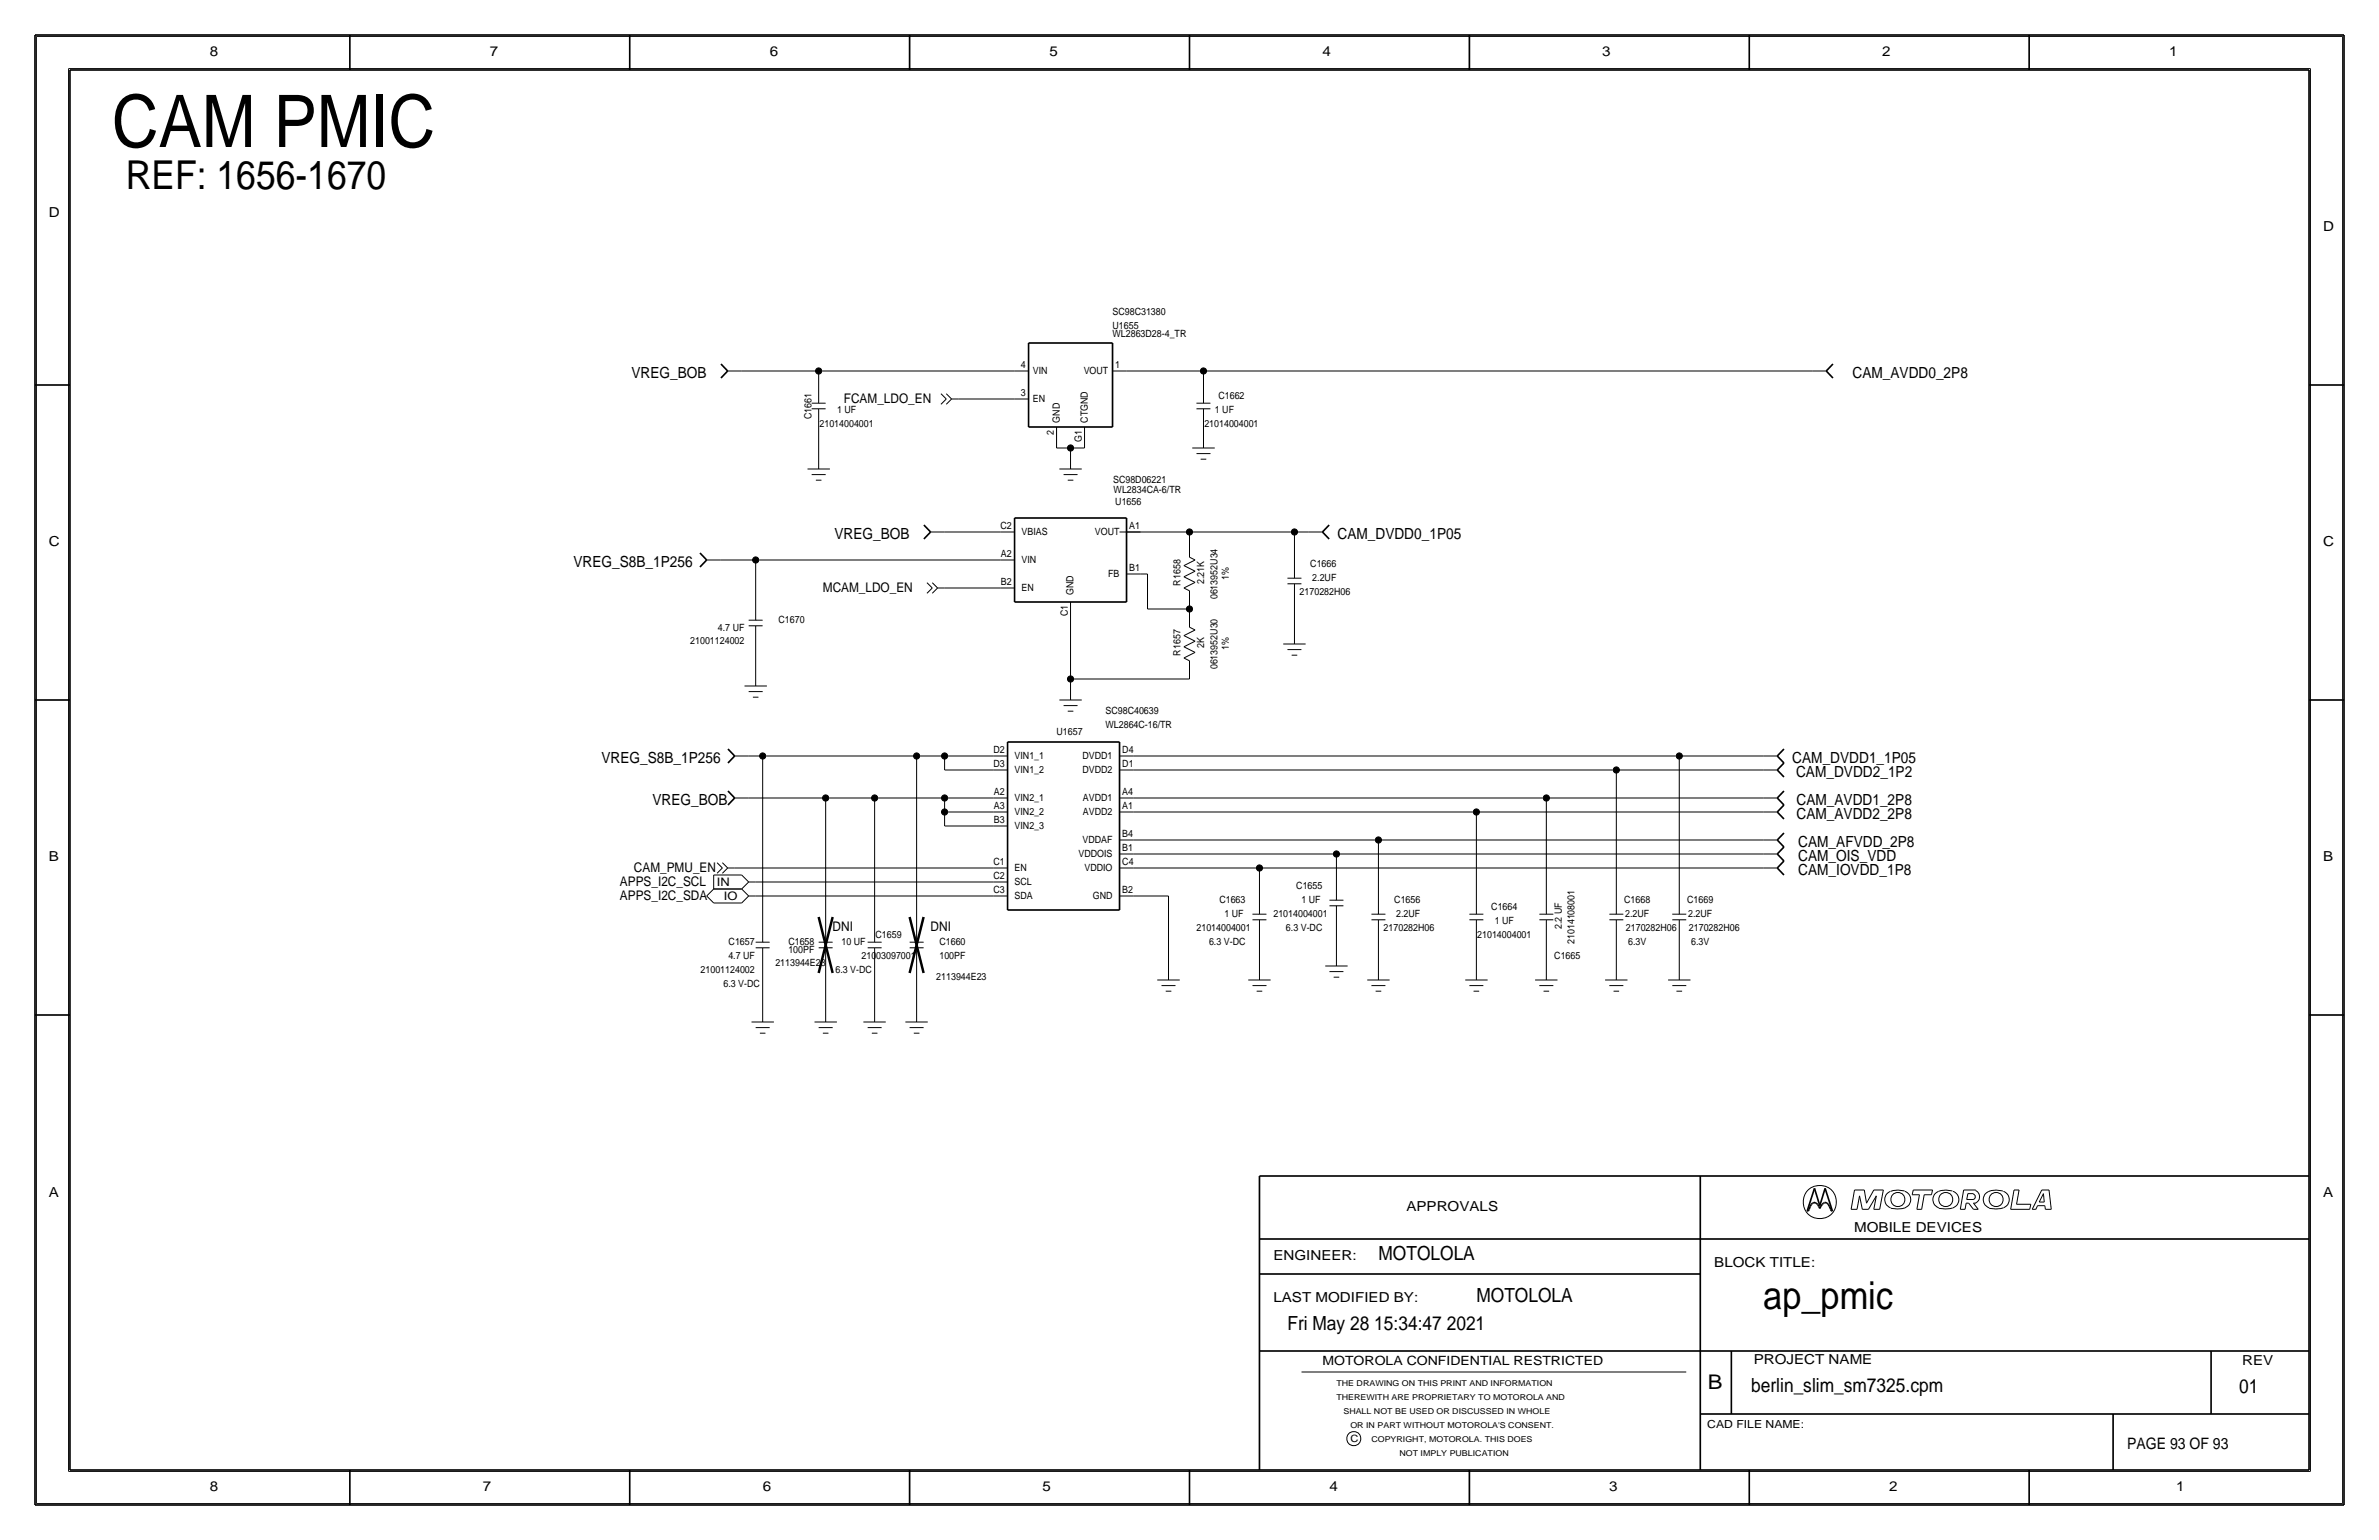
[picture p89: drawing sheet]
<svg xmlns="http://www.w3.org/2000/svg" width="432mm" height="279mm" viewBox="0 0 432 279" stroke-linecap="round" stroke-linejoin="round" font-family="sans-serif">
<defs><g id="words">
<text font-size="13.2" x="20.3" y="26.7">CAM PMIC</text>
<text font-size="7.2" x="22.9" y="34.3">REF: 1656-1670</text>
<text font-size="7" x="320" y="237.5">ap_pmic</text>
<text font-size="3.7" x="310" y="252.1">B</text>
<g font-size="3.5">
<text x="250.2" y="228.6">MOTOLOLA</text>
<text x="268" y="236.2">MOTOLOLA</text>
<text x="233.7" y="241.3">Fri May 28 15:34:47 2021</text>
<text x="317.9" y="252.6">berlin_slim_sm7325.cpm</text>
<text x="406.4" y="252.7">01</text>
</g>
<text font-size="2.9" x="386.1" y="262.9">PAGE 93 OF 93</text>
<g font-size="2.8">
<text x="114.6" y="68.6">VREG_BOB</text>
<text x="336.2" y="68.6">CAM_AVDD0_2P8</text>
<text x="151.4" y="97.8">VREG_BOB</text>
<text x="242.8" y="97.8">CAM_DVDD0_1P05</text>
<text x="104.1" y="102.9">VREG_S8B_1P256</text>
<text x="109.2" y="138.4">VREG_S8B_1P256</text>
<text x="325.3" y="138.4">CAM_DVDD1_1P05</text>
<text x="326" y="141">CAM_DVDD2_1P2</text>
<text x="118.4" y="146.1">VREG_BOB</text>
<text x="326.1" y="146">CAM_AVDD1_2P8</text>
<text x="326.1" y="148.6">CAM_AVDD2_2P8</text>
<text x="326.4" y="153.7">CAM_AFVDD_2P8</text>
<text x="326.4" y="156.2">CAM_OIS_VDD</text>
<text x="326.4" y="158.7">CAM_IOVDD_1P8</text>
</g>
<g font-size="2.5">
<text x="38.1" y="10.2">8</text>
<text x="88.9" y="10.2">7</text>
<text x="139.7" y="10.2">6</text>
<text x="190.5" y="10.2">5</text>
<text x="240" y="10.2">4</text>
<text x="290.8" y="10.2">3</text>
<text x="341.6" y="10.2">2</text>
<text x="393.7" y="10.2">1</text>
<text x="8.9" y="39.4">D</text>
<text x="421.6" y="41.9">D</text>
<text x="8.9" y="99.1">C</text>
<text x="421.6" y="99.1">C</text>
<text x="8.9" y="156.2">B</text>
<text x="421.6" y="156.2">B</text>
<text x="8.9" y="217.2">A</text>
<text x="255.3" y="219.7">APPROVALS</text>
<text x="421.6" y="217.2">A</text>
<text x="336.5" y="223.5">MOBILE DEVICES</text>
<text x="231.1" y="228.6">ENGINEER:</text>
<text x="311.1" y="229.9">BLOCK TITLE:</text>
<text x="231.1" y="236.2">LAST MODIFIED BY:</text>
<text x="318.3" y="247.5">PROJECT NAME</text>
<text x="407" y="247.6">REV</text>
<text x="38.1" y="270.5">8</text>
<text x="87.6" y="270.5">7</text>
<text x="138.4" y="270.5">6</text>
<text x="189.2" y="270.5">5</text>
<text x="241.3" y="270.5">4</text>
<text x="292.1" y="270.5">3</text>
<text x="342.9" y="270.5">2</text>
<text x="395" y="270.5">1</text>
</g>
<g font-size="2.4">
<text x="153.2" y="73.2">FCAM_LDO_EN</text>
<text x="149.4" y="107.4">MCAM_LDO_EN</text>
<text x="112.5" y="160.8">APPS_I2C_SCL</text>
<text x="115.1" y="158.2">CAM_PMU_EN</text>
<text x="112.5" y="163.3">APPS_I2C_SDA</text>
<text x="151.1" y="168.9">DNI</text>
<text x="168.9" y="168.9">DNI</text>
</g>
<text font-size="2.3" x="240" y="247.6">MOTOROLA CONFIDENTIAL RESTRICTED</text>
<g font-size="2.1">
<text x="130.1" y="160.7">IN</text>
<text x="131.4" y="163.3">IO</text>
</g>
<text font-size="2" x="309.9" y="259.1">CAD FILE NAME:</text>
<g font-size="1.8">
<text x="201.9" y="57.1">SC98C31380</text>
<text x="201.9" y="59.7">U1655</text>
<text x="201.9" y="61.2">WL2863D28-4_TR</text>
<text x="185.3" y="71.9">3</text>
<text x="185.3" y="66.8">4</text>
<text x="187.5" y="67.9">VIN</text>
<text x="196.7" y="67.9">VOUT</text>
<text x="202.4" y="66.8">1</text>
<text x="147.3" y="76" transform="rotate(-90 147.3 76)">C1661</text>
<text x="148.7" y="77.5">21014004001</text>
<text x="151.9" y="74.9">1 UF</text>
<text x="187.5" y="73">EN</text>
<text x="192.4" y="76.7" transform="rotate(-90 192.4 76.7)">GND</text>
<text x="197.5" y="76.7" transform="rotate(-90 197.5 76.7)">CTGND</text>
<text x="218.6" y="77.5">21014004001</text>
<text x="220.5" y="74.9">1 UF</text>
<text x="221.2" y="72.4">C1662</text>
<text x="191.3" y="78.9" transform="rotate(-90 191.3 78.9)">2</text>
<text x="196.3" y="80.1" transform="rotate(-90 196.3 80.1)">G1</text>
<text x="202" y="87.6">SC98D06221</text>
<text x="202.1" y="89.5">WL2834CA-6/TR</text>
<text x="202.4" y="91.6">U1656</text>
<text x="181.6" y="96">C2</text>
<text x="181.7" y="101.1">A2</text>
<text x="185.4" y="97.1">VBIAS</text>
<text x="198.7" y="97">VOUT</text>
<text x="205" y="96">A1</text>
<text x="181.7" y="106.2">B2</text>
<text x="185.4" y="107.2">EN</text>
<text x="185.4" y="102.1">VIN</text>
<text x="194.8" y="107.9" transform="rotate(-90 194.8 107.9)">GND</text>
<text x="201.1" y="104.6">FB</text>
<text x="205" y="103.6">B1</text>
<text x="214.3" y="106.3" transform="rotate(-90 214.3 106.3)">R1658</text>
<text x="218.5" y="106" transform="rotate(-90 218.5 106)">2.21K</text>
<text x="223" y="105.3" transform="rotate(-90 223 105.3)">1%</text>
<text x="235.9" y="108">2170282H06</text>
<text x="237.8" y="102.9">C1666</text>
<text x="238.2" y="105.4">2.2UF</text>
<text x="141.3" y="113">C1670</text>
<text x="193.8" y="111.8" transform="rotate(-90 193.8 111.8)">C1</text>
<text x="221" y="108.7" transform="rotate(-90 221 108.7)">0613952U34</text>
<text x="125.3" y="116.8">21001124002</text>
<text x="130.3" y="114.6">4.7 UF</text>
<text x="214.3" y="119" transform="rotate(-90 214.3 119)">R1657</text>
<text x="218.5" y="117.6" transform="rotate(-90 218.5 117.6)">2K</text>
<text x="223" y="118" transform="rotate(-90 223 118)">1%</text>
<text x="221" y="121.4" transform="rotate(-90 221 121.4)">0613952U30</text>
<text x="200.7" y="129.5">SC98C40639</text>
<text x="180.3" y="136.6">D2</text>
<text x="184.2" y="137.8">VIN1_1</text>
<text x="191.8" y="133.4">U1657</text>
<text x="196.5" y="137.8">DVDD1</text>
<text x="200.7" y="132.1">WL2864C-16/TR</text>
<text x="203.7" y="136.6">D4</text>
<text x="180.3" y="139.2">D3</text>
<text x="184.2" y="140.3">VIN1_2</text>
<text x="196.5" y="140.3">DVDD2</text>
<text x="203.7" y="139.2">D1</text>
<text x="180.4" y="144.3">A2</text>
<text x="180.4" y="149.4">B3</text>
<text x="180.4" y="146.8">A3</text>
<text x="184.1" y="145.4">VIN2_1</text>
<text x="184.2" y="147.9">VIN2_2</text>
<text x="196.6" y="147.9">AVDD2</text>
<text x="196.6" y="145.4">AVDD1</text>
<text x="203.7" y="144.3">A4</text>
<text x="203.7" y="146.8">A1</text>
<text x="184.2" y="150.5">VIN2_3</text>
<text x="195.8" y="155.6">VDDOIS</text>
<text x="196.5" y="153">VDDAF</text>
<text x="203.7" y="151.9">B4</text>
<text x="203.7" y="154.4">B1</text>
<text x="180.3" y="159.5">C2</text>
<text x="180.3" y="157">C1</text>
<text x="184.2" y="160.6">SCL</text>
<text x="184.2" y="158.1">EN</text>
<text x="196.8" y="158.1">VDDIO</text>
<text x="203.7" y="157">C4</text>
<text x="235.3" y="161.3">C1655</text>
<text x="180.3" y="162.1">C3</text>
<text x="184.1" y="163.2">SDA</text>
<text x="198.4" y="163.2">GND</text>
<text x="203.7" y="162.1">B2</text>
<text x="221.3" y="163.8">C1663</text>
<text x="222.3" y="166.4">1 UF</text>
<text x="231.1" y="166.4">21014004001</text>
<text x="236.2" y="163.8">1 UF</text>
<text x="253.1" y="163.8">C1656</text>
<text x="253.4" y="166.4">2.2UF</text>
<text x="270.7" y="165.1">C1664</text>
<text x="271.3" y="167.6">1 UF</text>
<text x="294.8" y="163.8">C1668</text>
<text x="295" y="166.4">2.2UF</text>
<text x="306.2" y="163.8">C1669</text>
<text x="306.4" y="166.4">2.2UF</text>
<text x="132.2" y="174">4.7 UF</text>
<text x="132.3" y="171.4">C1657</text>
<text x="143.1" y="171.4">C1658</text>
<text x="143.1" y="173">100PF</text>
<text x="152.7" y="171.4">10 UF</text>
<text x="156.4" y="174">21003097001</text>
<text x="158.9" y="170.2">C1659</text>
<text x="170.5" y="171.4">C1660</text>
<text x="170.5" y="174">100PF</text>
<text x="217.2" y="168.9">21014004001</text>
<text x="219.4" y="171.4">6.3 V-DC</text>
<text x="233.4" y="168.9">6.3 V-DC</text>
<text x="251.1" y="168.9">2170282H06</text>
<text x="268.1" y="170.2">21014004001</text>
<text x="282.1" y="174">C1665</text>
<text x="283.5" y="168.5" transform="rotate(-90 283.5 168.5)">2.2 UF</text>
<text x="285.8" y="171.3" transform="rotate(-90 285.8 171.3)">21014108001</text>
<text x="295.1" y="168.9">2170282H06</text>
<text x="295.5" y="171.4">6.3V</text>
<text x="306.5" y="168.9">2170282H06</text>
<text x="307" y="171.5">6.3V</text>
<text x="127.2" y="176.5">21001124002</text>
<text x="131.3" y="179.1">6.3 V-DC</text>
<text x="140.7" y="175.3">2113944E23</text>
<text x="151.6" y="176.5">6.3 V-DC</text>
<text x="169.9" y="177.8">2113944E23</text>
<text x="245.1" y="261.6">C</text>
</g>
<g font-size="1.5">
<text x="242.6" y="251.5">THE DRAWING ON THIS PRINT AND INFORMATION</text>
<text x="242.6" y="254">THEREWITH ARE PROPRIETARY TO MOTOROLA AND</text>
<text x="243.8" y="256.5">SHALL NOT BE USED OR DISCUSSED IN WHOLE</text>
<text x="245.1" y="259.1">OR IN PART WITHOUT MOTOROLA'S CONSENT.</text>
<text x="248.9" y="261.6">COPYRIGHT, MOTOROLA. THIS DOES</text>
<text x="254" y="264.2">NOT IMPLY PUBLICATION</text>
</g>
</g></defs>
<g fill="none" stroke="#000" stroke-width=".18">
<path d="M6.6 6.6h418.6zM6.6 6.6v266.2zM12.4 12.4v254.6zM12.4 12.4h407zM419.4 12.4v254.6zM425.2 6.6v266.2zM132.1 67.3h2.5zM134.6 67.3h14zM147.3 73.2h2.6zM147.3 74.2h2.6zM148.6 78.7v3.9zM148.6 67.3h35.6z"/>
<path d="M148.6 67.3v1.3zM148.6 74.2v4.5zM148.6 68.6v4.6zM170.8 71.4l1 1zM171.8 72.4l-1 1zM171.8 71.4l.9 1zM172.7 72.4l-.9 1zM172.7 72.4h1.3zM174 72.4h10.2zM184.1 72.4h2.6zM184.1 67.3h2.6zM191.8 77.5v2.5z"/>
<path d="M196.8 77.5v2.5zM201.9 67.3h2.6zM204.5 67.3h13.9zM217.2 74.2h2.5zM217.2 73.2h2.5zM218.4 67.3h110.5zM218.4 67.3v1.3zM218.4 74.2v4.5zM218.4 68.6v4.6zM218.4 78.7v2.6zM328.9 67.3h2.6zM146.6 85.1h4z"/>
<path d="M147.3 86.1h2.6zM148.1 87.1h1zM148.6 82.6v2.5zM168.9 96.5h2.5zM171.4 96.5h10.2zM181.6 96.5h2.5zM191.8 81.3h2.5zM191.8 80v1.3zM192.3 85.1h4zM193 86.1h2.6zM193.8 87.1h1zM194.3 81.3h2.5z"/>
<path d="M194.3 81.3v1.3zM194.3 82.6v2.5zM196.8 80v1.3zM203.2 96.5h3.8zM204.5 96.5h2.5zM207 96.5h8.9zM215.9 96.5h19zM215.9 96.5v2.6zM215.9 99.1v2zM216.4 81.3h4.1zM217.2 82.3h2.5zM217.9 83.3h1z"/>
<path d="M234.9 96.5v3.8zM235 96.5h2.5zM237.5 96.5h2.5zM128.3 101.6h2.5zM130.8 101.6h6.4zM135.9 113.5h2.5zM135.9 112.5h2.5zM137.2 118.1v3.8zM137.2 101.6h44.4zM137.2 101.6v6.3zM137.2 113.5v4.6zM137.2 107.9v4.6z"/>
<path d="M168.2 105.7l1 1zM169.2 106.7l-1 .9zM169.2 105.7l1 1zM170.2 106.7l-1 .9zM170.2 106.7h1.2zM171.4 106.7h10.2zM181.6 101.6h2.5zM181.6 106.7h2.5zM194.3 111.8v11.4zM194.3 109.2v2.6zM204.5 104.1h2.5zM207 104.1h1.3z"/>
<path d="M208.3 104.1v6.4zM208.3 110.5h7.6zM214.9 106.7l1 .5zM214.9 104.6l2 1.1zM214.9 104.6l2-1zM214.9 102.6l2-1zM214.9 119.4l1 .5zM214.9 117.3l2 1.1zM214.9 117.3l2-1zM214.9 115.3l2-1zM214.9 106.7l2-1zM214.9 102.6l2 1z"/>
<path d="M214.9 119.4l2-1zM214.9 115.3l2 1zM215.9 109.2v1.3zM215.9 110.5v1.3zM215.9 107.2v2zM215.9 111.8v2zM215.9 119.9v2zM215.9 101.1l1 .5zM215.9 113.8l1 .5zM232.9 116.8h4.1zM233.7 105.9h2.5zM233.7 117.9h2.5z"/>
<path d="M233.7 104.9h2.5zM234.4 118.9h1.1zM234.9 110.5v3.8zM234.9 105.9v4.6zM234.9 100.3v4.6zM234.9 114.3v2.5zM133.4 137.2h2.5zM135.1 124.5h4.1zM135.9 125.5h2.5zM135.9 137.2h2.5zM136.7 126.5h1zM137.2 121.9v2.6z"/>
<path d="M138.4 137.2h28zM138.4 137.2v29.2zM166.4 137.2h5.1zM166.4 137.2v29.2zM171.4 137.2v2.5zM171.4 139.7h8.9zM171.5 137.2h8.8zM180.3 139.7h2.6zM180.3 137.2h2.6zM192.3 127h4zM193 128h2.6zM193.8 129h1z"/>
<path d="M194.3 123.2v1.3zM194.3 124.5v2.5zM194.3 123.2h21.6zM203.2 139.7h2.5zM203.2 137.2h2.5zM205.7 137.2h99.1zM205.7 139.7h87.7zM215.9 121.9v1.3zM293.4 139.7v21.6zM293.4 139.7h26.6zM304.8 137.2h15.2zM304.8 137.2v24.1z"/>
<path d="M320 137.2h2.6zM320 139.7h2.6zM129.5 158.8h5.1zM129.5 158.8v2.5zM130.1 156.5l1 1zM131.1 157.5l-1 .9zM131.1 156.5l1 1zM132.1 157.5l-1 .9zM132.1 157.5h1.2zM133.3 157.5h47zM133.4 144.8h2.5zM134.6 158.8l1.3 1.2z"/>
<path d="M135.9 144.8h14zM149.9 144.8v21.6zM149.9 144.8h8.8zM158.7 144.8v21.6zM158.8 144.8h12.6zM171.4 147.3h8.9zM171.4 144.8v2.5zM171.4 147.3v2.6zM171.4 144.8h8.9zM171.5 149.9h8.8zM180.3 157.5h2.6zM180.3 149.9h2.6z"/>
<path d="M180.3 147.3h2.6zM180.3 144.8h2.6zM203.2 157.5h2.5zM203.2 154.9h2.5zM203.2 152.4h2.5zM203.2 147.3h2.5zM203.2 144.8h2.5zM205.7 157.5h22.9zM205.7 154.9h36.9zM205.7 147.3h62.3zM205.7 144.8h75zM205.7 152.4h44.5z"/>
<path d="M228.6 157.5h91.4zM228.6 157.5v3.8zM242.6 154.9h77.4zM242.6 154.9v3.9zM242.6 158.7v4.6zM250.2 152.4h69.8zM250.2 152.4v8.9zM268 147.3h52zM268 147.3v14zM280.7 144.8v16.5zM280.7 144.8h39.3zM320 144.8h2.6z"/>
<path d="M320 147.3h2.6zM320 154.9h2.6zM320 152.4h2.6zM320 157.5h2.6zM128.3 162.6l1.2 1.2zM129.5 163.8h5.1zM129.5 161.3h5.1zM129.5 161.3l-1.2 1.3zM134.6 161.3l1.3 1.3zM135.9 160h1.3zM135.9 160l-1.3 1.3zM135.9 162.6h1.3z"/>
<path d="M135.9 162.6l-1.3 1.2zM137.2 160h43.1zM137.2 162.6h43.1zM137.2 172h2.5zM137.2 170.9h2.5zM138.4 176.5v6.4zM138.4 172v4.5zM138.4 166.4v4.5zM148.6 172h2.5zM148.6 170.9h2.5zM149.9 176.5v6.4zM149.9 172v4.5z"/>
<path d="M149.9 166.4v4.5zM157.5 172h2.5zM157.5 170.9h2.5zM158.7 176.5v6.4zM158.7 172v4.5zM158.7 166.4v4.5zM165.1 170.9h2.5zM165.1 172h2.5zM166.4 176.5v6.4zM166.4 172v4.5zM166.4 166.4v4.5zM180.3 162.6h2.6z"/>
<path d="M180.3 160h2.6zM203.2 162.6h2.5zM205.7 162.6h6.4zM210.1 177.8h4zM210.8 178.8h2.6zM211.6 179.8h1zM212.1 162.6v12.7zM212.1 175.3v2.5zM226.6 177.8h4zM227.3 166.9h2.6zM227.3 178.8h2.6zM227.3 165.9h2.6z"/>
<path d="M228.1 179.8h1zM228.6 171.4v3.9zM228.6 166.9v4.5zM228.6 161.3v4.6zM228.6 175.3v2.5zM240.5 175.3h4.1zM241.3 163.3h2.5zM241.3 176.3h2.5zM241.3 164.3h2.5zM242.1 177.3h1zM242.6 168.9v3.8zM242.6 172.7v2.6z"/>
<path d="M242.6 164.3v4.6zM248.2 177.8h4zM248.9 165.9h2.6zM248.9 166.9h2.6zM248.9 178.8h2.6zM249.7 179.8h1zM250.2 171.4v3.9zM250.2 166.9v4.5zM250.2 161.3v4.6zM250.2 175.3v2.5zM265.9 177.8h4.1zM266.7 166.9h2.5z"/>
<path d="M266.7 165.9h2.5zM266.7 178.8h2.5zM267.5 179.8h1zM268 171.4v3.9zM268 166.9v4.5zM268 161.3v4.6zM268 175.3v2.5zM278.6 177.8h4.1zM279.4 166.9h2.5zM279.4 165.9h2.5zM279.4 178.8h2.5zM280.2 179.8h1z"/>
<path d="M280.7 171.4v3.9zM280.7 166.9v4.5zM280.7 161.3v4.6zM280.7 175.3v2.5zM291.3 177.8h4.1zM292.1 166.9h2.5zM292.1 165.9h2.5zM292.1 178.8h2.5zM292.9 179.8h1zM293.4 171.4v3.9zM293.4 166.9v4.5zM293.4 161.3v4.6z"/>
<path d="M293.4 175.3v2.5zM302.8 177.8h4zM303.5 165.9h2.6zM303.5 178.8h2.6zM303.5 166.9h2.6zM304.3 179.8h1zM304.8 171.4v3.9zM304.8 166.9v4.5zM304.8 161.3v4.6zM304.8 175.3v2.5zM136.4 185.4h4.1zM137.2 186.4h2.5z"/>
<path d="M137.9 187.5h1zM138.4 182.9v2.5zM147.8 185.4h4.1zM148.6 186.4h2.5zM149.4 187.5h1zM149.9 182.9v2.5zM156.7 185.4h4.1zM157.5 186.4h2.5zM158.2 187.5h1.1zM158.7 182.9v2.5zM164.3 185.4h4.1zM165.1 186.4h2.5z"/>
<path d="M165.9 187.5h1zM166.4 182.9v2.5zM336 219.4h1.1zM336.6 215.9h1.8zM336.6 215.9l-.6 3.5zM337.5 217l-.4 2.4zM337.5 217l.5 2.4zM338 219.4h1.1zM338.4 215.9l.4 2.4zM340.1 219.4h1.1zM340.1 215.9h1.7zM340.1 215.9l-1.3 2.4z"/>
<path d="M340.6 217l-1.5 2.4zM340.6 217l-.5 2.4zM341.8 215.9l-.6 3.5zM343.1 216.2a1.6 1.6 0 0 0-1 1.5 1.6 1.6 0 0 0 1.1 1.5M345.7 216.1h-.2a4 4 0 0 0-2.3 .1M345.7 216.2a1.59 1.59 0 0 1 1.1 1.5 1.59 1.59 0 0 1-1.1 1.5 5.1 5.1 0 0 1-2.5 0M347.1 216.8h1.3zM347.3 215.9l-.2 .9zM347.3 215.9h3.5zM347.9 219.4h.9zM348.4 216.8l-.5 2.6zM349.2 216.8l-.4 2.6z"/>
<path d="M349.2 216.8h1.4zM350.8 215.9l-.2 .9zM354.4 216.1a3.1 3.1 0 0 0-3.3 .7 1.62 1.62 0 0 0 .8 2.4M354.4 219.2a5.1 5.1 0 0 1-2.5 0M354.5 216.2a1.59 1.59 0 0 1 1 1.5 1.59 1.59 0 0 1-1 1.5M355.8 219.4h.9zM356.4 215.9l-.6 3.5zM356.4 215.9h2.2zM356.9 218.3l-.2 1.1zM356.9 218.3h.4zM357 217.6h1.2zM357.2 216.6l-.2 1z"/>
<path d="M357.2 216.6h1zM357.3 218.3l.9 1.1zM358.1 216.7a.5 .5 0 0 1 .4 .4 .5 .5 0 0 1-.4 .5M358.2 219.4h.9zM358.2 218.3l.9 1.1zM358.2 218.3h.4zM358.5 216a1.24 1.24 0 0 1 .8 1.1 1.24 1.24 0 0 1-.8 1.2M363.5 216.1a3.1 3.1 0 0 0-3.3 .7 1.62 1.62 0 0 0 .8 2.4M363.6 219.2a5.1 5.1 0 0 1-2.6 0M363.6 216.2a1.59 1.59 0 0 1 1.1 1.5 1.59 1.59 0 0 1-1.1 1.5M364.9 219.4h3.5zM365.6 215.9l-.7 3.5z"/>
<path d="M365.6 215.9h.9zM366 218.5h2.6zM366.5 215.9l-.5 2.6zM368.6 218.5l-.2 .9zM368.9 219.4h.6zM369.8 218.7h1.3zM369.8 218.7l-.3 .7zM370.1 218.1h.9zM370.6 215.9l-1.7 3.5zM370.6 215.9h1.3zM370.9 216.6l-.8 1.5zM370.9 216.6l.1 1.5z"/>
<path d="M371.1 218.7l.1 .7zM371.2 219.4h1.1zM371.9 215.9l.4 3.5zM236.2 248.9h69.9zM6.6 272.8h418.6zM12.4 267h407z"/>
<circle cx="330.3" cy="218.1" r="3"/>
<circle cx="344.5" cy="217.6" r="1.28"/>
<circle cx="353.2" cy="217.6" r="1.28"/>
<circle cx="362.3" cy="217.6" r="1.28"/>
<circle cx="245.7" cy="261" r="1.28"/>
</g>
<g fill="#000" stroke="#000" stroke-width=".18">
<circle cx="148.6" cy="67.3" r=".56"/>
<circle cx="218.4" cy="67.3" r=".56"/>
<circle cx="194.3" cy="81.3" r=".56"/>
<circle cx="215.9" cy="96.5" r=".56"/>
<circle cx="234.9" cy="96.5" r=".56"/>
<circle cx="137.2" cy="101.6" r=".56"/>
<circle cx="215.9" cy="110.5" r=".56"/>
<circle cx="138.4" cy="137.2" r=".56"/>
<circle cx="166.4" cy="137.2" r=".56"/>
<circle cx="171.4" cy="137.2" r=".56"/>
<circle cx="194.3" cy="123.2" r=".56"/>
<circle cx="293.4" cy="139.7" r=".56"/>
<circle cx="304.8" cy="137.2" r=".56"/>
<circle cx="149.9" cy="144.8" r=".56"/>
<circle cx="158.7" cy="144.8" r=".56"/>
<circle cx="171.4" cy="144.8" r=".56"/>
<circle cx="171.4" cy="147.3" r=".56"/>
<circle cx="228.6" cy="157.5" r=".56"/>
<circle cx="242.6" cy="154.9" r=".56"/>
<circle cx="250.2" cy="152.4" r=".56"/>
<circle cx="268" cy="147.3" r=".56"/>
<circle cx="280.7" cy="144.8" r=".56"/>
</g>
<g fill="none" stroke="#000" stroke-width=".3">
<path d="M6.3 6.4v266.7zM6.4 6.4h419zM12.7 12.7h406.4zM12.7 12.7v254zM63.5 6.4v6.3zM114.3 6.4v6.3zM165.1 6.4v6.3zM215.9 6.3v6.4zM266.7 6.4v6.3zM317.5 6.4v6.3zM368.3 6.4v6.3zM419.1 12.7v254z"/>
<path d="M425.4 6.4v266.7zM6.3 69.8h6.4zM130.9 66l1.2 1.3zM132.1 67.3l-1.2 1.3zM186.7 62.2v15.3zM186.7 77.5h15.2zM186.7 62.2h15.2zM201.9 62.2v15.3zM331.5 67.3l1.2 1.3zM332.7 66l-1.2 1.3zM419.1 69.8h6.3zM167.7 95.2l1.2 1.3z"/>
<path d="M168.9 96.5l-1.2 1.3zM184.1 94h20.4zM184.1 94v15.2zM204.5 94v15.2zM240 96.5l1.2 1.3zM241.2 95.2l-1.2 1.3zM127.1 100.3l1.2 1.3zM128.3 101.6l-1.2 1.3zM184.1 109.2h20.4zM6.3 127h6.4zM132.1 135.9l1.2 1.3zM133.4 137.2l-1.3 1.2z"/>
<path d="M182.9 134.6h20.3zM182.9 134.6v30.5zM203.2 134.6v30.5zM322.6 137.2l1.2 1.2zM322.6 139.7l1.2 1.3zM323.8 135.9l-1.2 1.3zM323.8 138.4l-1.2 1.3zM419.1 127h6.3zM132.1 143.5l1.3 1.3zM133.3 144.8l-1.2 1.2zM322.6 144.8l1.2 1.2zM322.6 147.3l1.2 1.3z"/>
<path d="M322.6 154.9l1.2 1.3zM322.6 152.4l1.2 1.3zM322.6 157.5l1.2 1.3zM323.8 143.5l-1.2 1.3zM323.8 146.1l-1.2 1.2zM323.8 153.7l-1.2 1.2zM323.8 151.1l-1.2 1.3zM323.8 156.2l-1.2 1.3zM182.9 165.1h20.3zM6.3 184.1h6.4zM419.1 184.1h6.3zM228.6 213.4v53.3z"/>
<path d="M228.6 213.4h190.5zM308.6 213.4v53.3zM328 219.7h.2zM328.4 219.4l-.2 .3zM328.6 218.8l-.2 .6zM328.8 218.5l-.2 .3zM329 218.3l.2-.1zM329 218.3l-.2 .2zM329.2 218.2h.2zM329.3 215.6l-1.3 4.1zM329.3 215.6l1 3.1zM329.4 218.2l.2 .1z"/>
<path d="M329.6 218.3l.3 .2zM329.9 218.5l.2 .3zM330.1 218.8l.2 .5zM330.5 218.8l-.2 .5zM330.8 218.5l-.3 .3zM331 218.3l-.2 .2zM331 218.3l.2-.1zM331.2 218.2h.2zM331.3 215.6l1.3 4.1zM331.3 215.6l-1 3.1zM331.4 218.2l.2 .1zM331.6 218.3l.2 .2z"/>
<path d="M331.8 218.5l.2 .3zM332 218.8l.3 .6zM332.3 219.4l.1 .3zM332.4 219.7h.2zM228.6 231.1h80zM228.6 224.8h190.5zM228.6 245.1h190.5zM308.6 256.5h110.5zM314.2 245.1v11.4zM383.5 256.5v10.2zM401.3 245.1v11.4zM6.4 273h419z"/>
<path d="M12.7 266.7h406.4zM63.5 266.7v6.4zM114.3 266.7v6.4zM165.1 266.7v6.4zM215.9 266.7v6.3zM266.7 266.7v6.4zM317.5 266.7v6.4zM368.3 266.7v6.4z"/>
</g>
<path d="M148.6 166.4l2.5 10.1zM151.1 166.4l-2.5 10.1zM165.1 166.4l2.5 10.1zM167.6 166.4l-2.5 10.1z" fill="none" stroke="#000" stroke-width=".45"/>
<use href="#words"/>
</svg>
